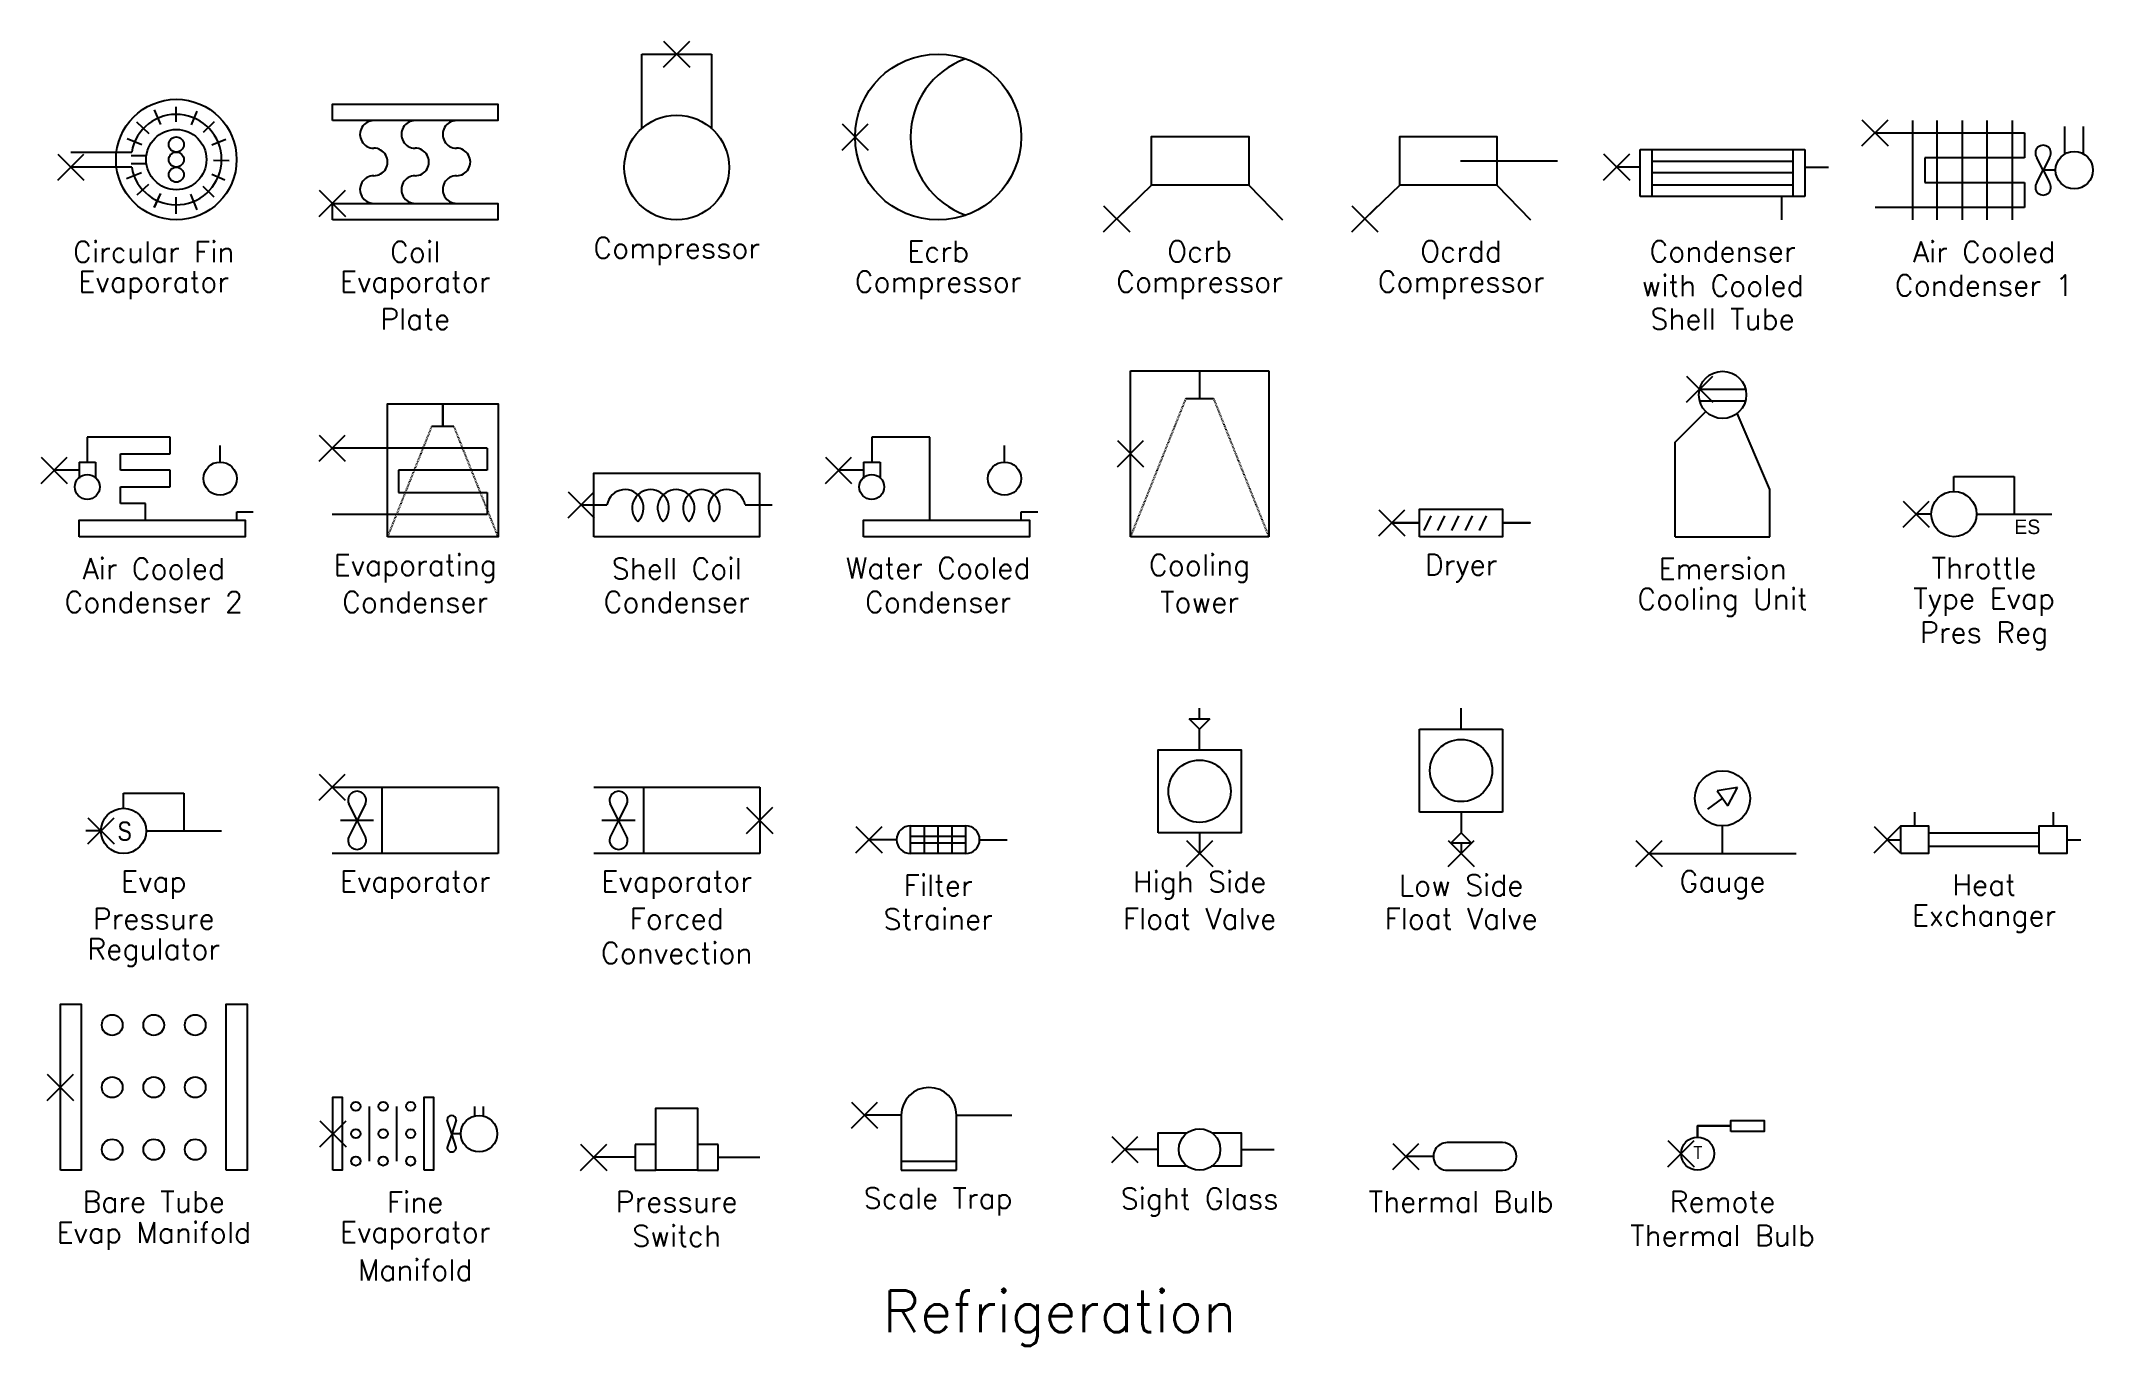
# Model space of a CAD drawing. Header units: inches. Extents: x -16 to 280, y -163 to 26.
import ezdxf
from ezdxf.enums import TextEntityAlignment as Align

# ---------------------------------------------------------------- set-up
doc = ezdxf.new("R2010")
doc.units = ezdxf.units.IN
doc.header["$MEASUREMENT"] = 0
doc.linetypes.add('DOTS', pattern=[0.1, 0.05, -0.05])
doc.layers.add('Block origin', color=7, linetype='Continuous')
doc.layers.add('Text', color=6, linetype='Continuous')
doc.styles.add('ATTR', font='romans.shx', dxfattribs={"width": 0.8, "height": 0.24})
doc.styles.add('blk_label', font='romans.shx')

msp = doc.modelspace()

# ---------------------------------------------------------------- texts
at = {"style": 'ATTR', "width": 0.8, "flags": 9}
for tag, p, height in [('ESTCODE', (211.52, 7.65), 0.0000612), ('ESTCODE', (216.18, -91.63), 0.0000299), ('ESTMISC', (216.18, -91.63), 0.0000299), ('ESTPARA1', (216.18, -91.63), 0.0000299)]:
    msp.add_attdef(tag, p, '', height=height, dxfattribs=at)
at = {"layer": 'Text', "style": 'blk_label'}
for s, height, p in [('Circular Fin', 3.0243, (0, -4.54)), ('Coil', 3.024, (37.8, -4.54)), ('Compressor', 3.024, (75.61, -4.54)), ('Air Cooled', 3.024, (264.63, -4.54)), ('Ecrb', 3.024, (113.41, -4.54)), ('Ocrb', 3.024, (151.21, -4.54)), ('Ocrdd', 3.024, (189.02, -4.54)), ('Condenser', 3.024, (226.82, -4.54)), ('Evaporator', 3.024, (0, -9.44)), ('Evaporator', 3.024, (37.8, -9.44)), ('Compressor', 3.024, (113.41, -9.44)), ('Compressor', 3.024, (151.21, -9.44)), ('Compressor', 3.024, (189.02, -9.44)), ('with Cooled', 3.0243, (226.82, -9.44)), ('Condenser 1', 3.0243, (264.63, -9.44)), ('Plate', 3.024, (37.8, -14.34)), ('Shell Tube', 3.024, (226.82, -14.34)), ('Air Cooled', 3.024, (0, -50.35)), ('Evaporating', 3.0243, (37.8, -50.35)), ('Shell Coil', 3.024, (75.61, -50.35)), ('Water Cooled', 3.0243, (113.41, -50.35)), ('Cooling', 3.024, (151.21, -50.35)), ('Dryer', 3.024, (189.02, -50.35)), ('Emersion', 3.024, (226.82, -50.35)), ('Throttle', 3.024, (264.63, -50.35)), ('Cooling Unit', 3.0243, (226.82, -55.25)), ('Type Evap', 3.024, (264.63, -55.25)), ('Condenser 2', 3.0243, (0, -55.25)), ('Condenser', 3.024, (37.8, -55.25)), ('Condenser', 3.024, (75.61, -55.25)), ('Condenser', 3.024, (113.41, -55.25)), ('Tower', 3.024, (151.21, -55.25)), ('Pres Reg', 3.024, (264.63, -60.15)), ('Evap', 3.024, (0, -96.16)), ('Evaporator', 3.024, (37.8, -96.16)), ('Evaporator', 3.024, (75.61, -96.16)), ('Filter', 3.024, (113.41, -96.16)), ('High Side', 3.024, (151.21, -96.16)), ('Low Side', 3.024, (189.02, -96.16)), ('Gauge', 3.024, (226.82, -96.16)), ('Heat', 3.024, (264.63, -96.16)), ('Pressure', 3.024, (0, -101.06)), ('Forced', 3.024, (75.61, -101.06)), ('Strainer', 3.024, (113.41, -101.06)), ('Float Valve', 3.0243, (151.21, -101.06)), ('Float Valve', 3.0243, (189.02, -101.06)), ('Exchanger', 3.024, (264.63, -101.06)), ('Regulator', 3.024, (0, -105.96)), ('Convection', 3.024, (75.61, -105.96)), ('Bare Tube', 3.024, (0, -141.98)), ('Fine', 3.024, (37.8, -141.98)), ('Pressure', 3.024, (75.61, -141.98)), ('Scale Trap', 3.024, (113.41, -141.98)), ('Sight Glass', 3.0243, (151.21, -141.98)), ('Thermal Bulb', 3.0243, (189.02, -141.98)), ('Remote', 3.024, (226.82, -141.98)), ('Evap Manifold', 3.0243, (0, -146.88)), ('Evaporator', 3.024, (37.8, -146.88)), ('Switch', 3.024, (75.61, -146.88)), ('Thermal Bulb', 3.0243, (226.82, -146.88)), ('Manifold', 3.024, (37.8, -151.78)), ('Refrigeration', 6, (130.99, -158.71))]:
    msp.add_text(s, height=height, dxfattribs=at).set_placement(p, align=Align.MIDDLE)

# ---------------------------------------------------------------- blocks, each defined once
blk = doc.blocks.new('Circular Fin Evaporator')
for p, q in [((11.3273, 4.79731), (9.5406, 6.48159)), ((13.0396, 6.15072), (12.1019, 8.28775)), ((15.26, 6.54), (15.26, 8.72)), ((18.2413, 8.11345), (17.3918, 6.11206)), ((20.71, 6.54), (19.1561, 4.98609)), ((10.2673, 3.20927), (8.1653, 4.10155)), ((22.4063, 3.97727), (20.3705, 3.15475)), ((0, 2.18), (8.8213, 2.18)), ((8.8107, 0), (0, 0)), ((10.9481, 1.63501), (8.72, 1.63501)), ((8.72, 0.545), (10.9481, 0.545)), ((20.6532, 0.99587), (22.8889, 0.95684)), ((10.2406, -0.83677), (8.0645, -1.67211)), ((11.2396, -2.53001), (9.5323, -4.0673)), ((20.71, -4.36), (19.1552, -2.80511)), ((22.2835, -1.89129), (20.3713, -1.0796)), ((12.9725, -3.81555), (12.0354, -5.82513)), ((12.0354, -5.82513), (12.9568, -3.84938)), ((15.2175, -6.76999), (15.2307, -4.32549)), ((18.292, -6.16177), (17.3534, -3.91689))]:
    blk.add_line(p, q)
for centre, radius in [((15.26, 1.09), 8.72), ((15.26, 1.09), 4.36), ((15.26, 3.27), 1.09), ((15.26, 1.09), 1.09), ((15.26, -1.09), 1.09)]:
    blk.add_circle(centre, radius)
blk.add_arc((15.26, 1.09), 6.54, 189.5928, 170.3916)
at = {"style": 'ATTR', "width": 0.8, "flags": 9}
blk.add_attdef('ESTCODE', (0, 0), '', height=0.000048, dxfattribs=at)
blk = doc.blocks.new('Coil Evaporator Plate')
for points in [[(0, 11.97), (0, 14.364), (23.9401, 14.364), (23.9401, 11.97)], [(0, -2.394), (0, 0), (23.9401, 0), (23.9401, -2.394)]]:
    blk.add_lwpolyline(points, close=True)
for centre, start, end in [((5.985, 9.97508), 89.99998, 270), ((11.97, 9.97508), 89.99998, 270), ((17.955, 9.97508), 89.99998, 270), ((5.9851, 5.98524), 270, 90.00002), ((11.97, 5.98524), 270, 90.00002), ((17.9551, 5.98524), 270, 90.00002), ((5.985, 1.9954), 89.99998, 270), ((11.97, 1.9954), 89.99998, 270), ((17.955, 1.9954), 89.99998, 270)]:
    blk.add_arc(centre, 1.99492, start, end)
at = {"style": 'ATTR', "width": 0.8, "flags": 9}
blk.add_attdef('ESTCODE', (0, 0), '', height=0.0000479, dxfattribs=at)
blk = doc.blocks.new('Compressor')
for p, q in [((-5.05003, -10.7822), (-5.05001, 0)), ((-5.05001, 0), (5.05001, 0)), ((5.05001, 0), (5.05001, -10.8262))]:
    blk.add_line(p, q)
blk.add_circle((0.00001, -16.4125), 7.575)
at = {"style": 'ATTR', "width": 0.8, "flags": 9}
blk.add_attdef('ESTCODE', (0, 0), '', height=0.0000615, dxfattribs=at)
blk = doc.blocks.new('Ecrb Compressor')
blk.add_circle((12, 0), 12)
blk.add_arc((20, 0), 12, 109.5804, 250.5288)
at = {"style": 'ATTR', "width": 0.8, "flags": 9}
blk.add_attdef('ESTCODE', (0, 0), '', height=0.000048, dxfattribs=at)
blk = doc.blocks.new('Ocrb Compressor')
for p, q in [((5.0498, 4.8765), (0, 0)), ((19.0898, 4.8765), (23.9663, -0.1733))]:
    blk.add_line(p, q)
blk.add_lwpolyline([(5.0498, 4.8765), (5.0498, 11.8965), (19.0898, 11.8965), (19.0898, 4.8765)], close=True)
at = {"style": 'ATTR', "width": 0.8, "flags": 9}
blk.add_attdef('ESTCODE', (0, 0), '', height=0.0000479, dxfattribs=at)
blk = doc.blocks.new('Ocrdd Compressor')
for p, q in [((13.8248, 8.3865), (27.8648, 8.3865)), ((5.0498, 4.8765), (0, 0)), ((19.0898, 4.8765), (23.9663, -0.1733))]:
    blk.add_line(p, q)
blk.add_lwpolyline([(5.0498, 4.8765), (5.0498, 11.8965), (19.0898, 11.8965), (19.0898, 4.8765)], close=True)
at = {"style": 'ATTR', "width": 0.8, "flags": 9}
blk.add_attdef('ESTCODE', (0, 0), '', height=0.0000557, dxfattribs=at)
blk = doc.blocks.new('Air Cooled Condenser 1')
for p, q in [((0, 0), (21.6, 0)), ((5.39999, 1.8), (5.39999, -12.6)), ((9, -12.6), (9, 1.8)), ((12.6, 1.8), (12.6, -12.6)), ((16.20001, -12.6), (16.20001, 1.8)), ((19.8, 1.8), (19.8, -12.6)), ((21.6, 0), (21.6, -3.6)), ((27.45, -3.079), (27.45, 0.9)), ((30.14999, -3.079), (30.14999, 0.9)), ((7.20001, -3.6), (7.20001, -7.2)), ((21.6, -3.6), (7.20001, -3.6)), ((24.3, -5.4), (23.39999, -3.6)), ((23.39999, -7.2), (24.3, -5.4)), ((25.2, -3.6), (24.3, -5.4)), ((26.1, -5.4), (24.3, -5.4)), ((24.3, -5.4), (25.2, -7.2)), ((7.20001, -7.2), (21.6, -7.2)), ((21.6, -7.2), (21.6, -10.8)), ((21.6, -10.8), (0, -10.8))]:
    blk.add_line(p, q)
blk.add_circle((28.8, -5.4), 2.7)
for centre, start, end in [((24.3, -2.925), 323.1301, 216.8699), ((24.3, -7.875), 143.1301, 36.8699)]:
    blk.add_arc(centre, 1.125, start, end)
at = {"style": 'ATTR', "width": 0.8, "flags": 9}
blk.add_attdef('ESTCODE', (0, 0), '', height=0.000063, dxfattribs=at)
blk = doc.blocks.new('Air Cooled Condenser 2')
for p, q in [((4.7999, 4.8), (4.7999, 1.2)), ((16.7999, 4.8), (4.7999, 4.8)), ((16.7999, 2.4), (16.7999, 4.8)), ((24, 1.2), (24, 3.6)), ((3.6, 0), (0, 0)), ((3.6, 1.2), (3.6, -1.2)), ((3.6, 1.2), (6, 1.2)), ((6, 1.2), (6, -1.2)), ((9.6, 2.4), (16.7999, 2.4)), ((9.6, 0), (9.6, 2.4)), ((16.7999, 0), (9.6, 0)), ((16.7999, -2.4), (16.7999, 0)), ((9.6, -2.4), (16.7999, -2.4)), ((9.6, -4.8), (9.6, -2.4)), ((13.2, -4.8), (9.6, -4.8)), ((13.2, -7.2), (13.2, -4.8)), ((26.4, -6), (28.8, -6)), ((26.4, -7.2), (26.4, -6))]:
    blk.add_line(p, q)
blk.add_lwpolyline([(3.6, -9.6), (3.6, -7.2), (27.6, -7.2), (27.6, -9.6)], close=True)
for centre, radius in [((24, -1.2), 2.4), ((4.8, -2.4), 1.8)]:
    blk.add_circle(centre, radius)
at = {"style": 'ATTR', "width": 0.8, "flags": 9}
blk.add_attdef('ESTCODE', (0, 0), '', height=0.0000576, dxfattribs=at)
blk = doc.blocks.new('Evaporating Condenser')
at = {"linetype": 'DOTS'}
for p, q in [((14.4, 3.2), (8, -12.8)), ((24, -12.8), (17.6, 3.2))]:
    blk.add_line(p, q, dxfattribs=at)
for p, q in [((14.4, 3.2), (17.6, 3.2)), ((22.4, 0), (0, 0)), ((22.4, 0), (22.4, -3.2)), ((22.4, -3.2), (9.6, -3.2)), ((9.6, -3.2), (9.6, -6.4)), ((9.6, -6.4), (22.4, -6.4)), ((22.4, -6.4), (22.4, -9.6)), ((22.4, -9.6), (0, -9.6))]:
    blk.add_line(p, q)
for points in [[(8, -12.8), (8, 6.4), (24, 6.4), (24, -12.8)], [(16, 3.2), (16, 6.4), (16, 6.4), (16, 3.2)]]:
    blk.add_lwpolyline(points, close=True)
at = {"style": 'ATTR', "width": 0.8, "flags": 9}
blk.add_attdef('ESTCODE', (0, 0), '', height=0.000048, dxfattribs=at)
blk = doc.blocks.new('Shell Coil Condenser')
for p, q in [((0, 0), (3.72176, 0)), ((23.69509, -0.0014), (27.60001, 0))]:
    blk.add_line(p, q)
blk.add_lwpolyline([(1.84, -4.5999), (1.84, 4.6), (25.76, 4.6), (25.76, -4.5999)], close=True)
for centre, start, end in [((6.348, -0.4599), 313.6028, 170.0651), ((10.028, -0.4599), 313.6028, 226.3972), ((13.708, -0.4599), 313.6028, 226.3972), ((17.38799, -0.4599), 313.6028, 226.3972), ((21.06799, -0.4599), 9.900754, 226.3972)]:
    blk.add_arc(centre, 2.668, start, end)
at = {"style": 'ATTR', "width": 0.8, "flags": 9}
blk.add_attdef('ESTCODE', (0, 0), '', height=0.0000552, dxfattribs=at)
blk = doc.blocks.new('Water Cooled Condenser')
for p, q in [((4.79999, 4.8), (4.79999, 1.2)), ((13.19998, 4.8), (4.79999, 4.8)), ((13.19998, -7.2), (13.19998, 4.8)), ((24, 1.2), (24, 3.6)), ((3.59999, 0), (0, 0)), ((3.59999, 1.2), (3.59999, -1.2)), ((3.59999, 1.2), (6, 1.2)), ((6, 1.2), (6, -1.2)), ((26.39999, -6), (28.79998, -6)), ((26.39999, -7.2), (26.39999, -6))]:
    blk.add_line(p, q)
blk.add_lwpolyline([(3.59999, -9.6), (3.59999, -7.2), (27.59999, -7.2), (27.59999, -9.6)], close=True)
for centre, radius in [((23.99998, -1.2), 2.4), ((4.79999, -2.4), 1.8)]:
    blk.add_circle(centre, radius)
at = {"style": 'ATTR', "width": 0.8, "flags": 9}
blk.add_attdef('ESTCODE', (0, 0), '', height=0.0000576, dxfattribs=at)
blk = doc.blocks.new('Dryer')
for p, q in [((5.6232, 0.9981), (4.5907, -1.0815)), ((7.6232, 0.9981), (6.5907, -1.0815)), ((9.6232, 0.9981), (8.5907, -1.0815)), ((11.6232, 0.9981), (10.5907, -1.0815)), ((13.6232, 0.9981), (12.5907, -1.0815))]:
    blk.add_line(p, q)
for points in [[(0, 0), (0, 0), (4, 0), (4, 0)], [(4, -2), (4, 2), (16, 2), (16, -2)], [(16, 0), (16, 0), (20, 0), (20, 0)]]:
    blk.add_lwpolyline(points, close=True)
at = {"style": 'ATTR', "width": 0.8, "flags": 9}
blk.add_attdef('ESTCODE', (0, 0), '', height=0.00004, dxfattribs=at)
blk = doc.blocks.new('Emersion Cooling Unit')
for p, q in [((0, 0), (6.6212, 0)), ((6.59267, -1.71), (0, -1.71)), ((-3.53893, -7.6558), (0.8997, -3.2172)), ((10.14108, -14.4958), (5.41696, -3.4729)), ((-3.53893, -21.3358), (-3.53893, -7.6558)), ((10.14108, -21.3358), (10.14108, -14.4958)), ((-3.53893, -21.3358), (10.14108, -21.3358))]:
    blk.add_line(p, q)
blk.add_circle((3.30109, -0.8158), 3.42)
at = {"style": 'ATTR', "width": 0.8, "flags": 9}
blk.add_attdef('ESTCODE', (0, 0), '', height=0.0000599, dxfattribs=at)
blk = doc.blocks.new('Throttle Type Evap Pres Reg')
for p, q in [((5.45001, 5.4499), (14.17001, 5.4499)), ((5.45001, 3.2699), (5.45001, 5.4499)), ((14.17001, 5.4499), (14.17001, 0)), ((2.18, 0), (0, 0)), ((8.72001, 0), (19.62001, 0))]:
    blk.add_line(p, q)
blk.add_circle((5.45001, 0), 3.27)
blk.add_text('ES', height=2.1).set_placement((14.19001, -2.8901))
at = {"style": 'ATTR', "width": 0.8, "flags": 9}
blk.add_attdef('ESTCODE', (0, 0), '', height=0.0000392, dxfattribs=at)
blk = doc.blocks.new('Evap Pressure Regulator')
for p, q in [((3.27, 3.2699), (3.27, 5.4499)), ((3.27, 5.4499), (11.99, 5.4499)), ((11.99, 5.4499), (11.99, 0)), ((0, 0), (-2.18, 0)), ((6.54, 0), (17.44, 0))]:
    blk.add_line(p, q)
blk.add_circle((3.27, 0), 3.27)
at = {"width": 0.8333}
blk.add_text('S', height=2.8, dxfattribs=at).set_placement((2.3872, -1.4366))
at = {"style": 'ATTR', "width": 0.8, "flags": 9}
blk.add_attdef('ESTCODE', (0, 0), '', height=0.0000392, dxfattribs=at)
blk = doc.blocks.new('Evaporator')
for p, q in [((0, 0), (23.99998, 0)), ((7.2, 0), (7.2, -9.6001)), ((23.99998, 0), (23.99998, -9.6001)), ((3.6, -4.8001), (2.39999, -2.4001)), ((4.8, -2.4001), (3.6, -4.8001)), ((1.19999, -4.8001), (6, -4.8001)), ((3.6, -4.8001), (2.39999, -7.2001)), ((4.8, -7.2001), (3.6, -4.8001)), ((23.99998, -9.6001), (0, -9.6001))]:
    blk.add_line(p, q)
for centre, start, end in [((3.6, -1.9001), 337.3801, 202.6199), ((3.6, -7.7), 157.3801, 22.61987)]:
    blk.add_arc(centre, 1.3, start, end)
at = {"style": 'ATTR', "width": 0.8, "flags": 9}
blk.add_attdef('ESTCODE', (0, 0), '', height=0.000048, dxfattribs=at)
blk = doc.blocks.new('Filter Strainer')
for p, q in [((4, 0), (0, 0)), ((6, -2), (6, 2)), ((6, 2), (14, 2)), ((6, 0.5), (14, 0.5)), ((8, 2), (8, -2)), ((10, -2), (10, 2)), ((12, 2), (12, -2)), ((14, -2), (14, 2)), ((16, 0), (20, 0)), ((14, -0.5), (6, -0.5)), ((14, -2), (6, -2))]:
    blk.add_line(p, q)
for centre, start, end in [((6, 0), 90.0001, 269.9999), ((14, 0), 270, 90)]:
    blk.add_arc(centre, 2, start, end)
at = {"style": 'ATTR', "width": 0.8, "flags": 9}
blk.add_attdef('ESTCODE', (0, 0), '', height=0.00004, dxfattribs=at)
blk = doc.blocks.new('Heat Exchanger')
for p, q in [((4, 2), (4, 4)), ((24, 4), (24, 2)), ((0, 0), (2, 0)), ((6, 1), (22, 1)), ((26, 0), (28, 0)), ((22, -1), (6, -1))]:
    blk.add_line(p, q)
for points in [[(2, -2), (2, 2), (6, 2), (6, -2)], [(22, -2), (22, 2), (26, 2), (26, -2)]]:
    blk.add_lwpolyline(points, close=True)
at = {"style": 'ATTR', "width": 0.8, "flags": 9}
blk.add_attdef('ESTCODE', (0, 0), '', height=0.000056, dxfattribs=at)
blk = doc.blocks.new('Bare Tube Evap Manifold')
for points in [[(0, -12), (0, 12), (3, 12), (3, -12)], [(24, -12), (24, 12), (27, 12), (27, -12)]]:
    blk.add_lwpolyline(points, close=True)
for centre in [(7.5, 9), (13.5001, 9), (19.5, 9), (7.5, 0), (13.5001, 0), (19.5, 0), (7.5, -9), (13.5001, -9), (19.5, -9)]:
    blk.add_circle(centre, 1.5)
at = {"style": 'ATTR', "width": 0.8, "flags": 9}
blk.add_attdef('ESTCODE', (0, 0), '', height=0.000054, dxfattribs=at)
blk = doc.blocks.new('Fine Evaporator Manifold')
for p, q in [((5.28, -3.9599), (5.28, 3.96)), ((9.24, -3.9599), (9.24, 3.96)), ((20.46, 3.96), (20.46, 2.5457)), ((21.78, 2.5338), (21.78, 3.96)), ((17.16, 0), (16.5, 1.9801)), ((17.16, 0), (16.5, -1.98)), ((17.82, 1.9801), (17.16, 0)), ((17.82, -1.98), (17.16, 0)), ((18.48, 0), (17.16, 0))]:
    blk.add_line(p, q)
for points in [[(0, -5.2799), (0, 5.28), (1.32, 5.28), (1.32, -5.2799)], [(13.2, -5.2799), (13.2, 5.28), (14.52, 5.28), (14.52, -5.2799)]]:
    blk.add_lwpolyline(points, close=True)
for centre, radius in [((3.3, 3.96), 0.66), ((7.26, 3.96), 0.66), ((11.22, 3.96), 0.66), ((3.3, 0), 0.66), ((7.26, 0), 0.66), ((11.22, 0), 0.66), ((21.12, 0), 2.64), ((3.3, -3.9599), 0.66), ((7.26, -3.9599), 0.66), ((11.22, -3.9599), 0.66)]:
    blk.add_circle(centre, radius)
for centre, start, end in [((17.16, 1.9801), 0, 180), ((17.16, -1.98), 180, 0.00001)]:
    blk.add_arc(centre, 0.66, start, end)
at = {"style": 'ATTR', "width": 0.8, "flags": 9}
blk.add_attdef('ESTCODE', (0, 0), '', height=0.0000475, dxfattribs=at)
blk = doc.blocks.new('Pressure Switch')
for p, q in [((6, 0), (0, 0)), ((9, 1.875), (6, 1.875)), ((6, 1.875), (6, -1.875)), ((18, 1.875), (15, 1.875)), ((18, -1.875), (18, 1.875)), ((18, 0), (24, 0)), ((6, -1.875), (9, -1.875)), ((15, -1.875), (18, -1.875))]:
    blk.add_line(p, q)
blk.add_lwpolyline([(9, -1.875), (9, 7.125), (15, 7.125), (15, -1.875)], close=True)
at = {"style": 'ATTR', "width": 0.8, "flags": 9}
blk.add_attdef('ESTCODE', (0, 0), '', height=0.000048, dxfattribs=at)
blk = doc.blocks.new('Scale Trap')
for p, q in [((5.32, 0), (0, 0)), ((5.32, 0), (5.32, -7.98)), ((13.3, 0), (21.28, 0)), ((13.3, -7.98), (13.3, 0)), ((5.32, -6.65), (13.3, -6.65)), ((5.32, -7.98), (13.3, -7.98))]:
    blk.add_line(p, q)
blk.add_arc((9.31, 0), 3.99, 0, 180)
at = {"style": 'ATTR', "width": 0.8, "flags": 9}
blk.add_attdef('ESTCODE', (0, 0), '', height=0.0000426, dxfattribs=at)
blk = doc.blocks.new('Thermal Bulb')
for p, q in [((4, 0), (0, 0)), ((14, 2), (6, 2)), ((6, -2), (14, -2))]:
    blk.add_line(p, q)
for centre, start, end in [((6, 0), 89.9999, 270.0001), ((14, 0), 270, 90)]:
    blk.add_arc(centre, 2, start, end)
at = {"style": 'ATTR', "width": 0.8, "flags": 9}
blk.add_attdef('ESTCODE', (0, 0), '', height=0.000032, dxfattribs=at)
blk = doc.blocks.new('Remote Thermal Bulb')
for points in [[(2.4, 2.39999), (2.4, 4), (2.4, 4), (2.4, 2.39999)], [(2.4, 4), (2.4, 4), (7.2, 4), (7.2, 4)], [(7.2, 3.20001), (7.2, 4.80001), (12, 4.80001), (12, 3.20001)]]:
    blk.add_lwpolyline(points, close=True)
blk.add_circle((2.4, 0), 2.4)
at = {"width": 0.8333}
blk.add_text('T', height=1.92, dxfattribs=at).set_placement((1.7862, -0.79242))
at = {"style": 'ATTR', "width": 0.8, "flags": 9}
blk.add_attdef('ESTCODE', (0, 0), '', height=0.000024, dxfattribs=at)
blk = doc.blocks.new('Condenser with Cooled Shell Tube')
for p, q in [((3.39999, 0), (0, 0)), ((3.39999, 2.55), (27.2, 2.55)), ((3.39999, -4.25), (3.39999, 2.55)), ((5.09999, 2.55), (5.09999, -4.25)), ((5.09999, 0.85), (25.5, 0.85)), ((25.5, -4.25), (25.5, 2.55)), ((27.2, 2.55), (27.2, -4.25)), ((27.2, 0), (30.6, 0)), ((25.5, -0.85), (5.09999, -0.85)), ((5.09999, -2.55), (25.5, -2.55)), ((27.2, -4.25), (3.39999, -4.25)), ((23.79998, -4.25), (23.79998, -7.65))]:
    blk.add_line(p, q)
blk = doc.blocks.new('Evaporator Forced Convection')
at = {"color": 7}
for p, q in [((-24.00003, 4.80001), (0, 4.80001)), ((-16.80003, 4.80001), (-16.80003, -4.8)), ((0, 4.80001), (0, -4.8)), ((-20.40003, -0.00001), (-21.60003, 2.4)), ((-19.20003, 2.4), (-20.40003, -0.00001)), ((-22.80003, -0.00001), (-18.00003, -0.00001)), ((-20.40003, -0.00001), (-21.60003, -2.40001)), ((-19.20003, -2.40001), (-20.40003, -0.00001)), ((0, -4.8), (-24.00003, -4.8))]:
    blk.add_line(p, q, dxfattribs=at)
for centre, start, end in [((-20.40003, 2.9), 337.3801, 202.6199), ((-20.40003, -2.89999), 157.3801, 22.61987)]:
    blk.add_arc(centre, 1.3, start, end, dxfattribs=at)
at = {"style": 'ATTR', "width": 0.8, "flags": 9}
for tag in ['ESTPARA1', 'ESTMISC', 'ESTCODE']:
    blk.add_attdef(tag, (0, 0), '', height=0.000024, dxfattribs=at)
blk = doc.blocks.new('Cooling Tower')
at = {"color": 7}
for p, q in [((0, -12), (0, 12)), ((0, 12), (20, 12)), ((10, 12), (10, 8)), ((20, 12), (20, -12)), ((8, 8), (12, 8)), ((20, -12), (0, -12))]:
    blk.add_line(p, q, dxfattribs=at)
at = {"color": 7, "linetype": 'DOTS'}
for p, q in [((8, 8), (0, -12)), ((12, 8), (20, -12))]:
    blk.add_line(p, q, dxfattribs=at)
at = {"style": 'ATTR', "width": 0.8, "flags": 9}
for tag in ['ESTPARA1', 'ESTMISC', 'ESTCODE']:
    blk.add_attdef(tag, (0, 0), '', height=0.00006, dxfattribs=at)
blk = doc.blocks.new('High Side Float Valve')
at = {"color": 7}
for p, q in [((0, 19.5), (0, 21)), ((-1.5, 19.5), (1.5, 19.5)), ((0, 18), (-1.5, 19.5)), ((1.5, 19.5), (0, 18)), ((0, 15), (0, 18)), ((0, 3), (0, 0))]:
    blk.add_line(p, q, dxfattribs=at)
blk.add_lwpolyline([(-6, 3), (-6, 15), (6, 15), (6, 3)], close=True, dxfattribs=at)
blk.add_circle((0, 9), 4.5, dxfattribs=at)
at = {"style": 'ATTR', "width": 0.8, "flags": 9}
for tag in ['ESTPARA1', 'ESTMISC', 'ESTCODE']:
    blk.add_attdef(tag, (0, 0), '', height=0.0000525, dxfattribs=at)
blk = doc.blocks.new('Low Side Float Valve')
at = {"color": 7}
for p, q in [((0, 18), (0, 20.99999)), ((-6, 5.99999), (-6, 18)), ((-6, 18), (6, 18)), ((6, 18), (6, 5.99999)), ((6, 5.99999), (-6, 5.99999)), ((0, 5.99999), (0, 3)), ((-1.5, 1.5), (0, 3)), ((0, 3), (1.5, 1.5)), ((1.5, 1.5), (-1.5, 1.5)), ((0, 1.5), (0, 0))]:
    blk.add_line(p, q, dxfattribs=at)
blk.add_circle((0, 12), 4.5, dxfattribs=at)
at = {"style": 'ATTR', "width": 0.8, "flags": 9}
for tag in ['ESTPARA1', 'ESTMISC', 'ESTCODE']:
    blk.add_attdef(tag, (0, 0), '', height=0.0000525, dxfattribs=at)
blk = doc.blocks.new('Gauge')
at = {"color": 7}
for p, q in [((12.79199, 9.54349), (9.85824, 9.05598)), ((9.85824, 9.05598), (10.64, 7.97999)), ((11.42175, 6.90401), (12.79199, 9.54349)), ((10.64, 7.97999), (8.48802, 6.41647)), ((10.64, 7.97999), (11.42175, 6.90401)), ((10.64, 0), (10.64, 3.99)), ((0, 0), (21.28004, 0))]:
    blk.add_line(p, q, dxfattribs=at)
blk.add_circle((10.64, 7.97999), 3.99, dxfattribs=at)
blk = doc.blocks.new('Sight Glass')
at = {"color": 7}
for p, q in [((4.8, 0), (0, 0)), ((16.8, 0), (21.6, 0))]:
    blk.add_line(p, q, dxfattribs=at)
for points in [[(9.076, -2.40001), (4.8, -2.40001), (4.8, 2.40001), (8.9725, 2.40001)], [(12.6459, 2.40001), (16.8, 2.40001), (16.8, -2.40001), (12.4907, -2.40001)]]:
    blk.add_lwpolyline(points, dxfattribs=at)
blk.add_circle((10.8, 0), 3, dxfattribs=at)
at = {"style": 'ATTR', "width": 0.8, "flags": 9}
for tag in ['ESTPARA1', 'ESTMISC', 'ESTCODE']:
    blk.add_attdef(tag, (0, 0), '', height=0.000015, dxfattribs=at)

# ---------------------------------------------------------------- linework, layer by layer
at = {"layer": 'Block origin', "color": 1}
for p, q in [((73.72, 22.1), (77.5, 25.88)), ((73.72, 25.88), (77.5, 22.1)), ((99.52, 10.11), (103.3, 13.89)), ((99.52, 13.89), (103.3, 10.11)), ((246.98, 10.71), (250.76, 14.49)), ((246.98, 14.49), (250.76, 10.71)), ((-13.88, 5.75), (-10.1, 9.53)), ((-13.88, 9.53), (-10.1, 5.75)), ((209.63, 5.76), (213.41, 9.54)), ((209.63, 9.54), (213.41, 5.76)), ((23.94, 0.5), (27.72, 4.29)), ((23.94, 4.29), (27.72, 0.5)), ((137.34, -1.72), (141.12, 2.06)), ((137.34, 2.06), (141.12, -1.72)), ((173.2, -1.72), (176.98, 2.06)), ((173.2, 2.06), (176.98, -1.72)), ((221.63, -26.37), (225.41, -22.59)), ((221.63, -22.59), (225.41, -26.37)), ((23.91, -34.9), (27.69, -31.12)), ((23.91, -31.12), (27.69, -34.9)), ((139.32, -35.7), (143.1, -31.92)), ((139.32, -31.92), (143.1, -35.7)), ((-16.29, -38.1), (-12.51, -34.32)), ((-16.29, -34.32), (-12.51, -38.1)), ((97.12, -38.1), (100.9, -34.32)), ((97.12, -34.32), (100.9, -38.1)), ((59.92, -43.1), (63.7, -39.32)), ((59.92, -39.32), (63.7, -43.1)), ((252.93, -44.43), (256.71, -40.65)), ((252.93, -40.65), (256.71, -44.43)), ((177.13, -45.7), (180.91, -41.92)), ((177.13, -41.92), (180.91, -45.7)), ((23.91, -83.92), (27.69, -80.14)), ((23.91, -80.14), (27.69, -83.92)), ((85.72, -88.72), (89.5, -84.94)), ((85.72, -84.94), (89.5, -88.72)), ((-9.52, -90.25), (-5.74, -86.47)), ((-9.52, -86.47), (-5.74, -90.25)), ((101.52, -91.52), (105.3, -87.74)), ((101.52, -87.74), (105.3, -91.52)), ((248.73, -91.52), (252.51, -87.74)), ((248.73, -87.74), (252.51, -91.52)), ((149.32, -93.52), (153.11, -89.74)), ((149.32, -89.74), (153.11, -93.52)), ((187.13, -93.52), (190.91, -89.74)), ((187.13, -89.74), (190.91, -93.52)), ((214.29, -93.52), (218.07, -89.74)), ((214.29, -89.74), (218.07, -93.52)), ((-15.39, -127.33), (-11.61, -123.55)), ((-15.39, -123.55), (-11.61, -127.33)), ((24.03, -134.05), (27.81, -130.27)), ((24.03, -130.27), (27.81, -134.05)), ((100.88, -131.35), (104.66, -127.57)), ((100.88, -127.57), (104.66, -131.35)), ((138.52, -136.33), (142.3, -132.55)), ((138.52, -132.55), (142.3, -136.33)), ((218.93, -136.93), (222.71, -133.15)), ((218.93, -133.15), (222.71, -136.93)), ((61.72, -137.46), (65.5, -133.68)), ((61.72, -133.68), (65.5, -137.46)), ((179.13, -137.33), (182.91, -133.55)), ((179.13, -133.55), (182.91, -137.33))]:
    msp.add_line(p, q, dxfattribs=at)

# ---------------------------------------------------------------- block references
for name, p in [('Compressor', (75.61, 23.99)), ('Ecrb Compressor', (101.41, 12)), ('Circular Fin Evaporator', (-11.99, 7.64)), ('Coil Evaporator Plate', (25.83, 2.4)), ('Ocrb Compressor', (139.23, 0.17)), ('Ocrdd Compressor', (175.09, 0.17)), ('Air Cooled Condenser 1', (248.87, 12.6)), ('Condenser with Cooled Shell Tube', (211.52, 7.65)), ('Cooling Tower', (141.21, -33.81)), ('Emersion Cooling Unit', (223.52, -24.48)), ('Evaporating Condenser', (25.8, -33.01)), ('Air Cooled Condenser 2', (-14.4, -36.21)), ('Water Cooled Condenser', (99.01, -36.21)), ('Shell Coil Condenser', (61.81, -41.21)), ('Throttle Type Evap Pres Reg', (254.82, -42.54)), ('Dryer', (179.02, -43.81)), ('High Side Float Valve', (151.21, -91.63)), ('Low Side Float Valve', (189.02, -91.63)), ('Gauge', (216.18, -91.63)), ('Evap Pressure Regulator', (-7.63, -88.36)), ('Evaporator', (25.8, -82.03)), ('Evaporator Forced Convection', (87.61, -86.83)), ('Heat Exchanger', (250.62, -89.63)), ('Filter Strainer', (103.41, -89.63)), ('Bare Tube Evap Manifold', (-13.5, -125.44)), ('Fine Evaporator Manifold', (25.92, -132.16)), ('Scale Trap', (102.77, -129.46)), ('Pressure Switch', (63.61, -135.57)), ('Remote Thermal Bulb', (220.82, -135.04)), ('Sight Glass', (140.41, -134.44)), ('Thermal Bulb', (181.02, -135.44))]:
    msp.add_blockref(name, p)

msp.set_redraw_order([(e.dxf.handle, doc.entitydb.next_handle()) for e in msp.query("TEXT MTEXT ATTDEF DIMENSION ARC_DIMENSION")])  # texts and dimensions are drawn at this point

doc.saveas('drawing.dxf')
